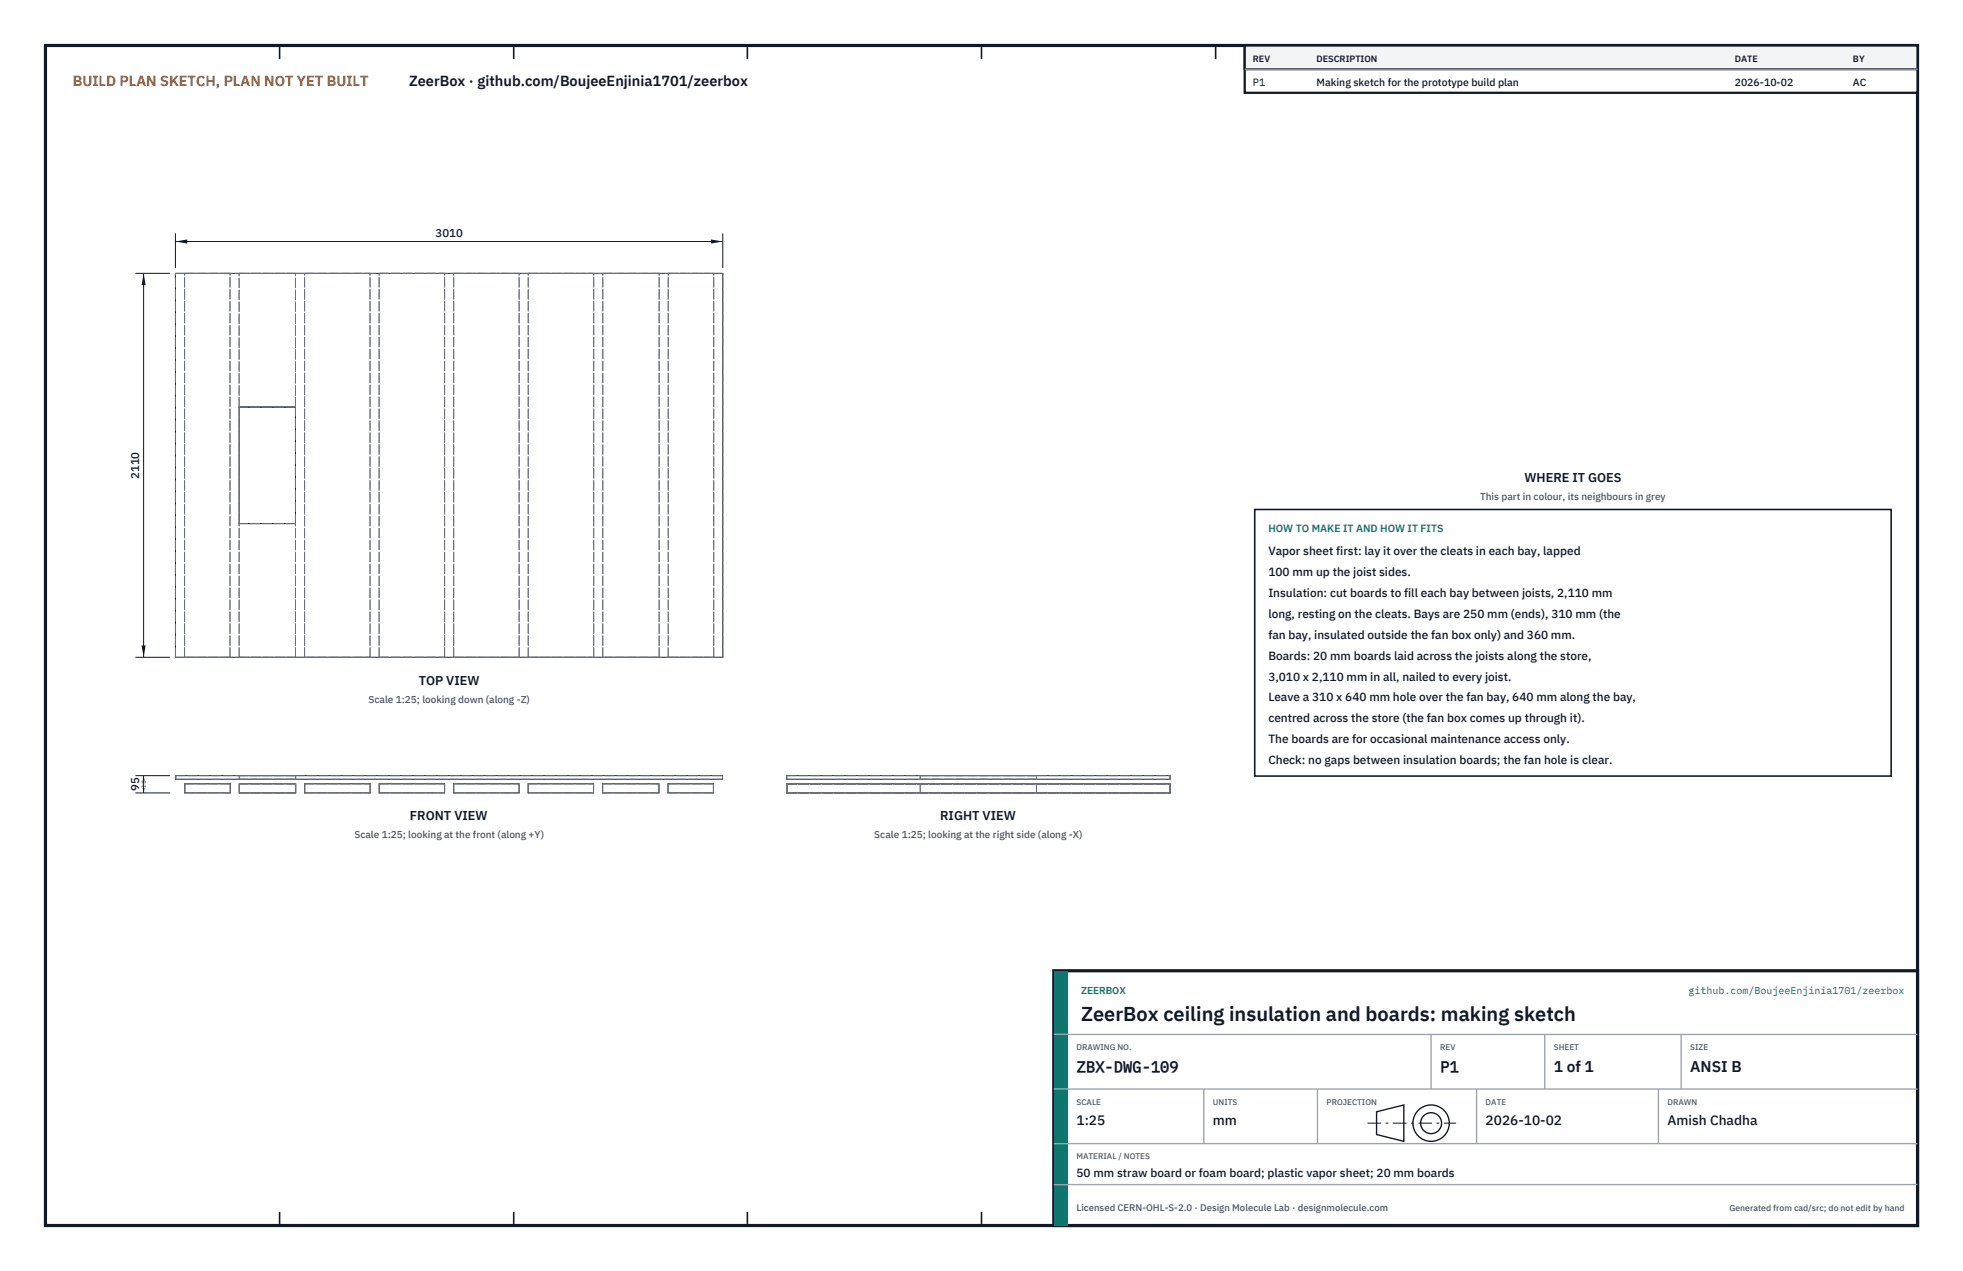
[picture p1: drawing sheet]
<svg xmlns="http://www.w3.org/2000/svg" width="432mm" height="279mm" viewBox="0 0 432 279" stroke-linecap="round" stroke-linejoin="round" font-family="sans-serif">
<defs><g id="words">
<text font-size="4.4" fill="#111827" x="237.8" y="224.4">ZeerBox ceiling insulation and boards: making sketch</text>
<g font-size="3.4" fill="#111827">
<text x="236.8" y="235.6">ZBX-DWG-109</text>
<text x="316.8" y="235.6">P1</text>
<text x="341.8" y="235.6">1 of 1</text>
<text x="371.8" y="235.6">ANSI B</text>
</g>
<text font-size="3.2" fill="#b45309" x="16" y="19">BUILD PLAN SKETCH, PLAN NOT YET BUILT</text>
<text font-size="3.2" fill="#111827" x="90" y="19">ZeerBox · github.com/BoujeeEnjinia1701/zeerbox</text>
<g font-size="3" fill="#111827">
<text x="236.8" y="247.2">1:25</text>
<text x="266.8" y="247.2">mm</text>
<text x="326.8" y="247.2">2026-10-02</text>
<text x="366.8" y="247.2">Amish Chadha</text>
</g>
<g font-size="2.8" fill="#111827">
<text x="335.3" y="106">WHERE IT GOES</text>
<text x="92.1" y="150.5">TOP VIEW</text>
<text x="90.2" y="180.3">FRONT VIEW</text>
<text x="206.8" y="180.3">RIGHT VIEW</text>
</g>
<g font-size="2.6" fill="#111827">
<text x="279" y="122">Vapor sheet first: lay it over the cleats in each bay, lapped</text>
<text x="279" y="126.6">100 mm up the joist sides.</text>
<text x="279" y="131.2">Insulation: cut boards to fill each bay between joists, 2,110 mm</text>
<text x="279" y="135.8">long, resting on the cleats. Bays are 250 mm (ends), 310 mm (the</text>
<text x="279" y="140.4">fan bay, insulated outside the fan box only) and 360 mm.</text>
<text x="279" y="145">Boards: 20 mm boards laid across the joists along the store,</text>
<text x="279" y="149.6">3,010 x 2,110 mm in all, nailed to every joist.</text>
<text x="279" y="154.2">Leave a 310 x 640 mm hole over the fan bay, 640 mm along the bay,</text>
<text x="279" y="158.8">centred across the store (the fan box comes up through it).</text>
<text x="279" y="163.4">The boards are for occasional maintenance access only.</text>
<text x="279" y="168">Check: no gaps between insulation boards; the fan hole is clear.</text>
<text x="236.8" y="258.8">50 mm straw board or foam board; plastic vapor sheet; 20 mm boards</text>
</g>
<g font-size="2.5" fill="#111827">
<text x="95.8" y="52.1">3010</text>
<text x="30.6" y="105.3" transform="rotate(-90 30.6 105.3)">2110</text>
<text x="30.6" y="173.9" transform="rotate(-90 30.6 173.9)">95</text>
</g>
<g font-size="2.3" fill="#111827">
<text x="275.6" y="18.8">P1</text>
<text x="289.6" y="18.8">Making sketch for the prototype build plan</text>
<text x="381.6" y="18.8">2026-10-02</text>
<text x="407.6" y="18.8">AC</text>
</g>
<text font-size="2.3" fill="#0f766e" x="279" y="117">HOW TO MAKE IT AND HOW IT FITS</text>
<g font-size="2.2" fill="#4b5563">
<text x="325.6" y="110">This part in colour, its neighbours in grey</text>
<text x="81" y="154.5">Scale 1:25; looking down (along -Z)</text>
<text x="78" y="184.3">Scale 1:25; looking at the front (along +Y)</text>
<text x="192.3" y="184.3">Scale 1:25; looking at the right side (along -X)</text>
</g>
<g font-size="2.2" fill="#0f766e">
<text x="237.8" y="218.4">ZEERBOX</text>
<text x="371.4" y="218.4">github.com/BoujeeEnjinia1701/zeerbox</text>
</g>
<text font-size="2.1" fill="#4b5563" x="236.8" y="266.2">Licensed CERN-OHL-S-2.0 · Design Molecule Lab · designmolecule.com</text>
<g font-size="2" fill="#111827">
<text x="275.6" y="13.6">REV</text>
<text x="289.6" y="13.6">DESCRIPTION</text>
<text x="381.6" y="13.6">DATE</text>
<text x="407.6" y="13.6">BY</text>
</g>
<text font-size="1.9" fill="#4b5563" x="380.4" y="266.2">Generated from cad/src; do not edit by hand</text>
<g font-size="1.8" fill="#4b5563">
<text x="236.8" y="230.8">DRAWING NO.</text>
<text x="316.8" y="230.8">REV</text>
<text x="341.8" y="230.8">SHEET</text>
<text x="371.8" y="230.8">SIZE</text>
<text x="236.8" y="242.8">SCALE</text>
<text x="266.8" y="242.8">UNITS</text>
<text x="291.8" y="242.8">PROJECTION</text>
<text x="326.8" y="242.8">DATE</text>
<text x="366.8" y="242.8">DRAWN</text>
<text x="236.8" y="254.8">MATERIAL / NOTES</text>
</g>
</g></defs>
<path d="M10 10h411.8v259.4h-411.8z" fill="none" stroke="#111827" stroke-width=".7" stroke-linecap="butt"/>
<g fill="none" stroke="#111827" stroke-width=".35">
<path d="M61.5 10v3M113 10v3M164.4 10v3M215.9 10v3M267.4 10v3M318.9 10v3M370.3 10v3M61.5 266.4v3M113 266.4v3M164.4 266.4v3M215.9 266.4v3M267.4 266.4v3"/>
<path d="M318.9 266.4v3M370.3 266.4v3"/>
</g>
<g fill="none" stroke="#111727" stroke-width=".22">
<path d="M38.6 60.1h120.4v84.4h-120.4zM52.6 89.5h12.4v25.6h-12.4zM38.7 170.5h120.2v.8h-120.2zM40.7 172.3h9.9v2h-9.9zM52.6 172.3h12.4v2h-12.4zM67 172.3h14.4v2h-14.4zM83.4 172.3h14.4v2h-14.4zM99.8 172.3h14.4v2h-14.4zM116.2 172.3h14.4v2h-14.4zM132.6 172.3h12.3v2h-12.3zM146.9 172.3h10v2h-10zM173 172.3h84.4v2h-84.4z"/>
<path d="M173 170.5h84.4v.8h-84.4z"/>
</g>
<g fill="none" stroke="#6a7180" stroke-width=".22" stroke-dasharray="2.1 .5">
<path d="M38.6 60.1h120.4M40.6 60.1h10M52.6 60.1h12.4M67 60.1h14.4M83.4 60.1h14.4M99.8 60.1h14.4M116.2 60.1h14.4M132.6 60.1h12.4M147 60.1h10M52.6 89.5v-29.4M65 89.5v-29.4M65 89.5h-12.4"/>
<path d="M52.6 115.1v-25.6M65 115.1h-12.4M65 115.1v-25.6M38.6 144.5v-84.4M38.6 144.5h120.4M40.6 144.5v-84.4M40.6 144.5h10M50.6 144.5v-84.4M52.6 144.5v-29.4M52.6 144.5h12.4M65 144.5v-29.4M67 144.5v-84.4"/>
<path d="M67 144.5h14.4M81.4 144.5v-84.4M83.4 144.5v-84.4M83.4 144.5h14.4M97.8 144.5v-84.4M99.8 144.5v-84.4M99.8 144.5h14.4M114.2 144.5v-84.4M116.2 144.5v-84.4M116.2 144.5h14.4M130.6 144.5v-84.4M132.6 144.5v-84.4"/>
<path d="M132.6 144.5h12.4M145 144.5v-84.4M147 144.5v-84.4M147 144.5h10M157 144.5v-84.4M159 144.5v-84.4M38.7 171.3v-.8M38.7 170.5h120.2M38.7 171.3h120.2M40.7 174.3v-2M40.7 174.3h9.9M40.7 172.3h9.9"/>
<path d="M50.6 174.3v-2M52.6 174.3v-2M52.6 172.3h12.4M52.6 174.3h12.4M52.6 171.3v-.8M65 172.3h-12.4M65 174.3v-2M65 174.3h-12.4M65 170.5h-12.4M65 171.3h-12.4M65 171.3v-.8M67 174.3v-2"/>
<path d="M67 174.3h14.4M67 172.3h14.4M81.4 174.3v-2M83.4 174.3v-2M83.4 174.3h14.4M83.4 172.3h14.4M97.8 174.3v-2M99.8 174.3v-2M99.8 174.3h14.4M99.8 172.3h14.4M114.2 174.3v-2M116.2 174.3v-2"/>
<path d="M116.2 174.3h14.4M116.2 172.3h14.4M130.6 174.3v-2M132.6 174.3v-2M132.6 174.3h12.3M132.6 172.3h12.3M144.9 174.3v-2M146.9 174.3v-2M146.9 174.3h10M146.9 172.3h10M156.9 174.3v-2M158.9 171.3v-.8"/>
<path d="M173 174.3v-2M173 172.3h84.4M173 174.3h84.4M173 172.3h29.4M173 174.3h29.4M173 171.3v-.8M173 170.5h84.4M173 171.3h84.4M202.4 174.3v-2M202.4 170.5h25.6M202.4 171.3h25.6M202.4 171.3v-.8"/>
<path d="M228 172.3h29.4M228 174.3h29.4M228 174.3v-2M228 171.3v-.8M257.4 174.3v-2M257.4 171.3v-.8"/>
</g>
<path d="M38.6 51.3v7.6M38.6 53.1h120.4M159 51.3v7.6" fill="none" stroke="#111827" stroke-width=".22"/>
<path d="M38.6 53.1l2.6-.5v.9zM156.4 52.6v.9l2.6-.4z" fill="#111827"/>
<path d="M29.8 60.1h7.6M31.6 60.1v84.4M29.8 144.5h7.6" fill="none" stroke="#111827" stroke-width=".22"/>
<path d="M31.6 60.1l-.5 2.6h.9zM31.1 141.9h.9l-.4 2.6z" fill="#111827"/>
<path d="M29.8 170.5h7.6M29.8 174.3h7.6M31.6 170.5v3.8" fill="none" stroke="#111827" stroke-width=".22"/>
<path d="M31.6 170.5l-.5 2.6h.9zM31.1 171.7h.9l-.4 2.6z" fill="#111827"/>
<path d="M276 112h140v58.6h-140z" fill="#fff" stroke="#111827" stroke-width=".35"/>
<path d="M273.8 10h148v10.4h-148z" fill="#fff" stroke="#111827" stroke-width=".5"/>
<path d="M273.8 10h148v5.2h-148z" fill="#f3f4f6" stroke="#111827" stroke-width=".5"/>
<path d="M273.8 15.2h148" fill="none" stroke="#9ca3af" stroke-width=".3"/>
<path d="M231.8 213.4h190v56h-190z" fill="#fff" stroke="#111827" stroke-width=".7" stroke-linecap="butt"/>
<path d="M231.8 213.4h3v56h-3z" fill="#0f766e"/>
<path d="M231.8 227.4h190M231.8 239.4h190M264.8 239.4v12M289.8 239.4v12M314.8 227.4v12M324.8 239.4v12M339.8 227.4v12M364.8 239.4v12M369.8 227.4v12M231.8 251.4h190M231.8 260.4h190" fill="none" stroke="#9ca3af" stroke-width=".3"/>
<g fill="none" stroke="#111827" stroke-width=".3">
<path d="M302.8 244.4l6-1.5v8l-6-1.5z"/>
<circle cx="314.8" cy="246.9" r="4"/>
<circle cx="314.8" cy="246.9" r="2.3"/>
</g>
<path d="M300.8 246.9h19.5" fill="none" stroke="#111827" stroke-width=".22" stroke-dasharray="3 1 .6 1" stroke-linecap="butt"/>
<use href="#words"/>
</svg>
